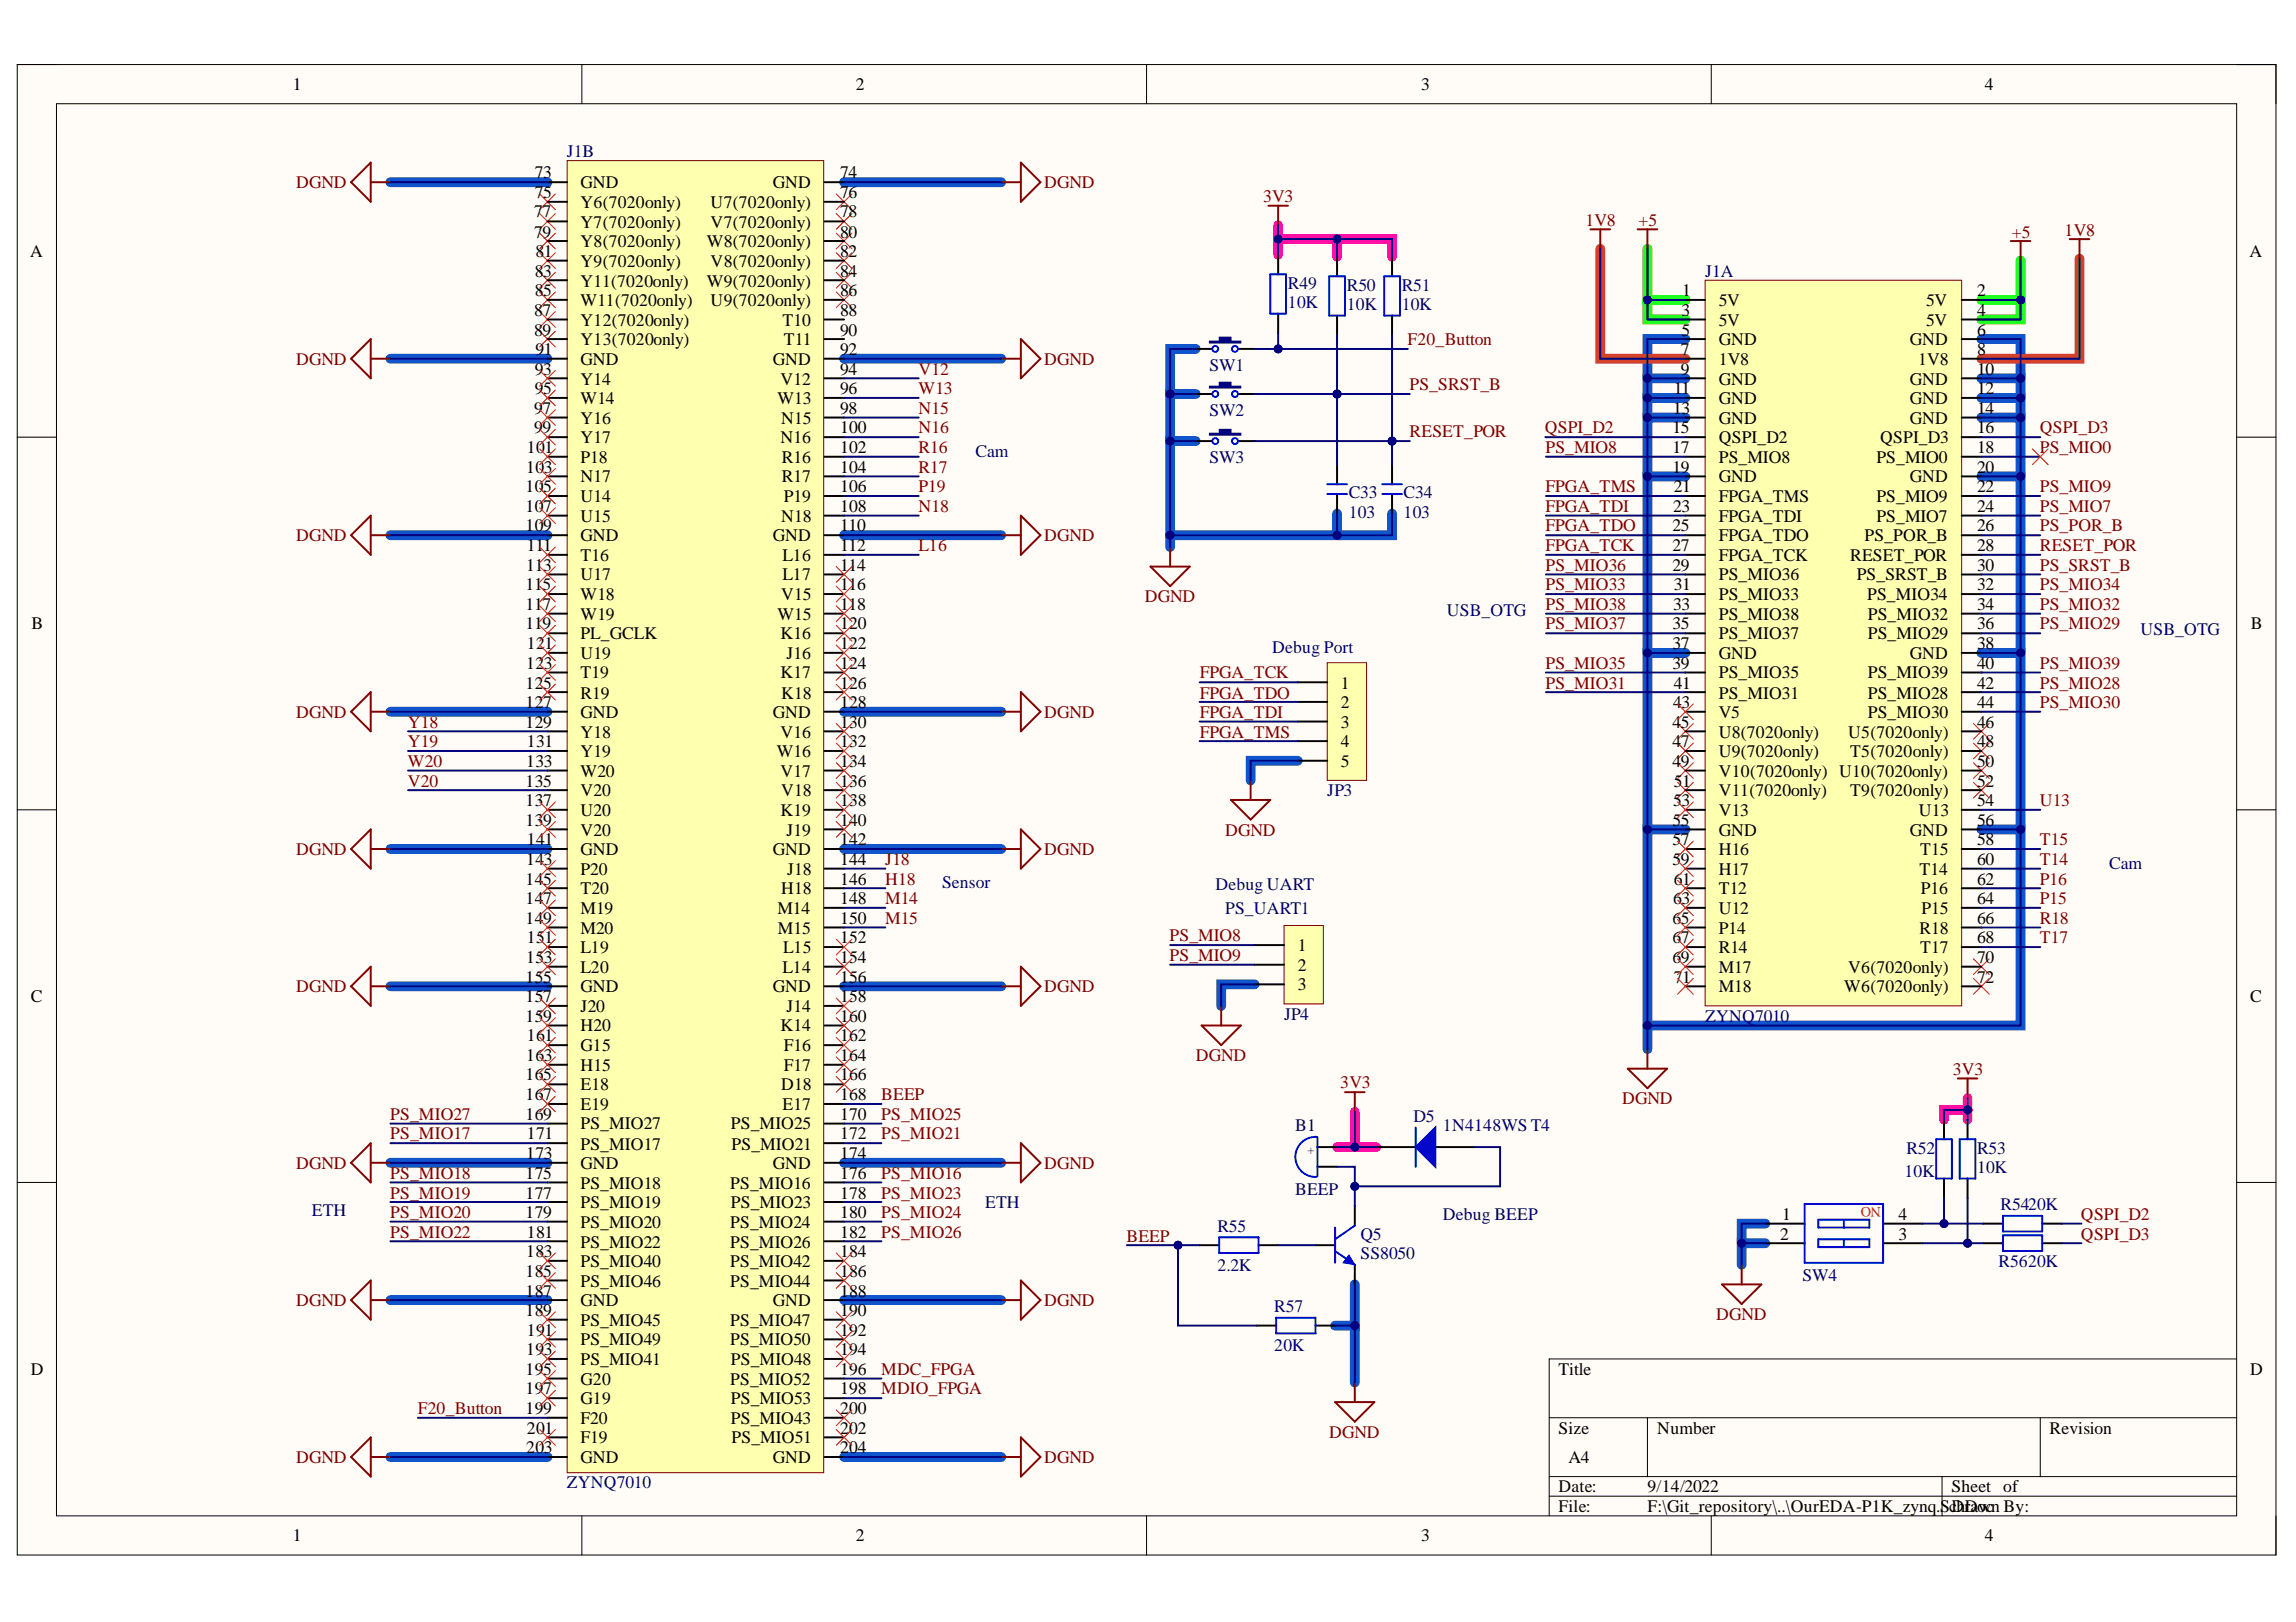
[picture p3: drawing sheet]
<svg xmlns="http://www.w3.org/2000/svg" width="297mm" height="210mm" viewBox="0 0 297 210" stroke-linecap="round" stroke-linejoin="round" font-family="sans-serif">
<defs><g id="words">
<g font-size="2.3">
<text x="37.9" y="11.7">1</text>
<text x="110.7" y="11.7">2</text>
<text x="183.9" y="11.7">3</text>
<text x="256.8" y="11.7">4</text>
<text x="69.2" y="23.1">73</text>
<text x="108.7" y="23.1">74</text>
<text x="69.1" y="28.1">77</text>
<text x="69.2" y="25.6">75</text>
<text x="75.1" y="24.3">GND</text>
<text x="75.1" y="26.9">Y6(7020only)</text>
<text x="75.1" y="29.5">Y7(7020only)</text>
<text x="91.9" y="26.9">U7(7020only)</text>
<text x="91.9" y="29.5">V7(7020only)</text>
<text x="100" y="24.3">GND</text>
<text x="108.7" y="25.6">76</text>
<text x="108.7" y="28.1">78</text>
<text x="3.9" y="33.3">A</text>
<text x="69.1" y="30.8">79</text>
<text x="69.2" y="35.8">83</text>
<text x="69.3" y="33.3">81</text>
<text x="75.1" y="32">Y8(7020only)</text>
<text x="75.1" y="34.6">Y9(7020only)</text>
<text x="91.4" y="32">W8(7020only)</text>
<text x="91.9" y="34.6">V8(7020only)</text>
<text x="108.7" y="30.8">80</text>
<text x="108.7" y="33.3">82</text>
<text x="108.7" y="35.8">84</text>
<text x="291" y="33.3">A</text>
<text x="69.1" y="40.9">87</text>
<text x="69.2" y="38.4">85</text>
<text x="75.1" y="37.1">Y11(7020only)</text>
<text x="75.1" y="39.6">W11(7020only)</text>
<text x="91.4" y="37.1">W9(7020only)</text>
<text x="91.9" y="39.6">U9(7020only)</text>
<text x="108.7" y="38.4">86</text>
<text x="108.7" y="40.9">88</text>
<text x="217.5" y="40.9">3</text>
<text x="217.6" y="38.4">1</text>
<text x="222.4" y="39.6">5V</text>
<text x="249.2" y="39.6">5V</text>
<text x="255.8" y="38.4">2</text>
<text x="255.8" y="40.9">4</text>
<text x="69.1" y="43.4">89</text>
<text x="69.3" y="46">91</text>
<text x="75.1" y="42.2">Y12(7020only)</text>
<text x="75.1" y="44.7">Y13(7020only)</text>
<text x="75.1" y="47.2">GND</text>
<text x="100" y="47.2">GND</text>
<text x="101.2" y="42.2">T10</text>
<text x="101.4" y="44.7">T11</text>
<text x="108.7" y="43.4">90</text>
<text x="108.7" y="46">92</text>
<text x="217.5" y="46">7</text>
<text x="217.5" y="43.4">5</text>
<text x="222.4" y="42.2">5V</text>
<text x="222.4" y="44.7">GND</text>
<text x="222.4" y="47.2">1V8</text>
<text x="247.1" y="44.7">GND</text>
<text x="248.2" y="47.2">1V8</text>
<text x="249.2" y="42.2">5V</text>
<text x="255.8" y="43.4">6</text>
<text x="255.8" y="46">8</text>
<text x="69.1" y="53.6">97</text>
<text x="69.2" y="48.5">93</text>
<text x="69.2" y="51">95</text>
<text x="75.1" y="49.8">Y14</text>
<text x="75.1" y="52.3">W14</text>
<text x="100.6" y="52.3">W13</text>
<text x="101" y="49.8">V12</text>
<text x="108.7" y="48.5">94</text>
<text x="108.7" y="51">96</text>
<text x="108.7" y="53.6">98</text>
<text x="216.4" y="53.6">13</text>
<text x="216.5" y="51">11</text>
<text x="217.5" y="48.5">9</text>
<text x="222.4" y="49.8">GND</text>
<text x="222.4" y="52.3">GND</text>
<text x="247.1" y="49.8">GND</text>
<text x="247.1" y="52.3">GND</text>
<text x="255.8" y="48.5">10</text>
<text x="255.8" y="51">12</text>
<text x="255.8" y="53.6">14</text>
<text x="68.2" y="58.6">101</text>
<text x="69.1" y="56.1">99</text>
<text x="75.1" y="54.8">Y16</text>
<text x="75.1" y="57.4">Y17</text>
<text x="75.1" y="59.9">P18</text>
<text x="101" y="57.4">N16</text>
<text x="101.1" y="54.8">N15</text>
<text x="101.2" y="59.9">R16</text>
<text x="108.7" y="56.1">100</text>
<text x="108.7" y="58.6">102</text>
<text x="216.4" y="56.1">15</text>
<text x="216.4" y="58.6">17</text>
<text x="222.4" y="54.8">GND</text>
<text x="222.4" y="57.4">QSPI_D2</text>
<text x="222.4" y="59.9">PS_MIO8</text>
<text x="242.7" y="59.9">PS_MIO0</text>
<text x="243.3" y="57.4">QSPI_D3</text>
<text x="247.1" y="54.8">GND</text>
<text x="255.8" y="56.1">16</text>
<text x="255.8" y="58.6">18</text>
<text x="68" y="63.7">105</text>
<text x="68.1" y="61.2">103</text>
<text x="75.1" y="62.4">N17</text>
<text x="75.1" y="65">U14</text>
<text x="101.2" y="62.4">R17</text>
<text x="101.4" y="65">P19</text>
<text x="108.7" y="61.2">104</text>
<text x="108.7" y="63.7">106</text>
<text x="216.4" y="61.2">19</text>
<text x="216.5" y="63.7">21</text>
<text x="222.4" y="62.4">GND</text>
<text x="222.4" y="65">FPGA_TMS</text>
<text x="242.7" y="65">PS_MIO9</text>
<text x="247.1" y="62.4">GND</text>
<text x="255.8" y="61.2">20</text>
<text x="255.8" y="63.7">22</text>
<text x="68" y="66.2">107</text>
<text x="68" y="68.8">109</text>
<text x="68.2" y="71.3">111</text>
<text x="75.1" y="67.5">U15</text>
<text x="75.1" y="70">GND</text>
<text x="100" y="70">GND</text>
<text x="101.1" y="67.5">N18</text>
<text x="108.7" y="66.2">108</text>
<text x="108.7" y="68.8">110</text>
<text x="108.7" y="71.3">112</text>
<text x="216.4" y="68.8">25</text>
<text x="216.4" y="71.3">27</text>
<text x="216.4" y="66.2">23</text>
<text x="222.4" y="67.5">FPGA_TDI</text>
<text x="222.4" y="70">FPGA_TDO</text>
<text x="241.2" y="70">PS_POR_B</text>
<text x="242.7" y="67.5">PS_MIO7</text>
<text x="255.8" y="66.2">24</text>
<text x="255.8" y="68.8">26</text>
<text x="255.8" y="71.3">28</text>
<text x="68" y="76.4">115</text>
<text x="68.1" y="73.8">113</text>
<text x="75.1" y="72.6">T16</text>
<text x="75.1" y="75.1">U17</text>
<text x="75.1" y="77.6">W18</text>
<text x="101.1" y="77.6">V15</text>
<text x="101.2" y="72.6">L16</text>
<text x="101.2" y="75.1">L17</text>
<text x="108.7" y="73.8">114</text>
<text x="108.7" y="76.4">116</text>
<text x="216.4" y="73.8">29</text>
<text x="216.5" y="76.4">31</text>
<text x="222.4" y="72.6">FPGA_TCK</text>
<text x="222.4" y="75.1">PS_MIO36</text>
<text x="222.4" y="77.6">PS_MIO33</text>
<text x="239.4" y="72.6">RESET_POR</text>
<text x="240.2" y="75.1">PS_SRST_B</text>
<text x="241.6" y="77.6">PS_MIO34</text>
<text x="255.8" y="73.8">30</text>
<text x="255.8" y="76.4">32</text>
<text x="4.1" y="81.4">B</text>
<text x="68" y="78.9">117</text>
<text x="68" y="81.4">119</text>
<text x="68.2" y="84">121</text>
<text x="75.1" y="80.2">W19</text>
<text x="75.1" y="82.7">PL_GCLK</text>
<text x="100.6" y="80.2">W15</text>
<text x="101" y="82.7">K16</text>
<text x="108.7" y="78.9">118</text>
<text x="108.7" y="81.4">120</text>
<text x="108.7" y="84">122</text>
<text x="216.4" y="81.4">35</text>
<text x="216.4" y="84">37</text>
<text x="216.4" y="78.9">33</text>
<text x="222.4" y="80.2">PS_MIO38</text>
<text x="222.4" y="82.7">PS_MIO37</text>
<text x="241.6" y="80.2">PS_MIO32</text>
<text x="241.6" y="82.7">PS_MIO29</text>
<text x="255.8" y="78.9">34</text>
<text x="255.8" y="81.4">36</text>
<text x="255.8" y="84">38</text>
<text x="291.2" y="81.4">B</text>
<text x="68" y="89.1">125</text>
<text x="68.1" y="86.5">123</text>
<text x="75.1" y="85.2">U19</text>
<text x="75.1" y="87.8">T19</text>
<text x="101" y="87.8">K17</text>
<text x="101.8" y="85.2">J16</text>
<text x="108.7" y="86.5">124</text>
<text x="108.7" y="89.1">126</text>
<text x="173.5" y="89.1">1</text>
<text x="216.4" y="86.5">39</text>
<text x="216.5" y="89.1">41</text>
<text x="222.4" y="85.2">GND</text>
<text x="222.4" y="87.8">PS_MIO35</text>
<text x="241.6" y="87.8">PS_MIO39</text>
<text x="247.1" y="85.2">GND</text>
<text x="255.8" y="86.5">40</text>
<text x="255.8" y="89.1">42</text>
<text x="68" y="91.7">127</text>
<text x="68" y="94.2">129</text>
<text x="75.1" y="90.4">R19</text>
<text x="75.1" y="92.9">GND</text>
<text x="75.1" y="95.5">Y18</text>
<text x="100" y="92.9">GND</text>
<text x="101" y="95.5">V16</text>
<text x="101.1" y="90.4">K18</text>
<text x="108.7" y="91.7">128</text>
<text x="108.7" y="94.2">130</text>
<text x="173.5" y="91.7">2</text>
<text x="173.5" y="94.2">3</text>
<text x="216.4" y="94.2">45</text>
<text x="216.4" y="91.7">43</text>
<text x="222.4" y="90.4">PS_MIO31</text>
<text x="222.4" y="92.9">V5</text>
<text x="222.4" y="95.5">U8(7020only)</text>
<text x="239.1" y="95.5">U5(7020only)</text>
<text x="241.6" y="90.4">PS_MIO28</text>
<text x="241.6" y="92.9">PS_MIO30</text>
<text x="255.8" y="91.7">44</text>
<text x="255.8" y="94.2">46</text>
<text x="68" y="101.8">135</text>
<text x="68.1" y="99.3">133</text>
<text x="68.2" y="96.7">131</text>
<text x="75.1" y="98">Y19</text>
<text x="75.1" y="100.5">W20</text>
<text x="100.5" y="98">W16</text>
<text x="101" y="100.5">V17</text>
<text x="108.7" y="96.7">132</text>
<text x="108.7" y="99.3">134</text>
<text x="108.7" y="101.8">136</text>
<text x="173.5" y="96.7">4</text>
<text x="173.5" y="99.3">5</text>
<text x="216.4" y="96.7">47</text>
<text x="216.4" y="99.3">49</text>
<text x="216.5" y="101.8">51</text>
<text x="222.4" y="98">U9(7020only)</text>
<text x="222.4" y="100.5">V10(7020only) U10(7020only)</text>
<text x="239.4" y="98">T5(7020only)</text>
<text x="255.8" y="96.7">48</text>
<text x="255.8" y="99.3">50</text>
<text x="255.8" y="101.8">52</text>
<text x="68" y="104.3">137</text>
<text x="68" y="106.9">139</text>
<text x="75.1" y="103.1">V20</text>
<text x="75.1" y="105.6">U20</text>
<text x="101" y="105.6">K19</text>
<text x="101.1" y="103.1">V18</text>
<text x="108.7" y="104.3">138</text>
<text x="108.7" y="106.9">140</text>
<text x="216.4" y="106.9">55</text>
<text x="216.4" y="104.3">53</text>
<text x="222.4" y="103.1">V11(7020only)</text>
<text x="222.4" y="105.6">V13</text>
<text x="239.4" y="103.1">T9(7020only)</text>
<text x="248.2" y="105.6">U13</text>
<text x="255.8" y="104.3">54</text>
<text x="255.8" y="106.9">56</text>
<text x="68.1" y="111.9">143</text>
<text x="68.2" y="109.4">141</text>
<text x="75.1" y="108.1">V20</text>
<text x="75.1" y="110.7">GND</text>
<text x="75.1" y="113.2">P20</text>
<text x="100" y="110.7">GND</text>
<text x="101.8" y="108.1">J19</text>
<text x="101.8" y="113.2">J18</text>
<text x="108.7" y="109.4">142</text>
<text x="108.7" y="111.9">144</text>
<text x="216.4" y="109.4">57</text>
<text x="216.4" y="111.9">59</text>
<text x="222.4" y="108.1">GND</text>
<text x="222.4" y="110.7">H16</text>
<text x="222.4" y="113.2">H17</text>
<text x="247.1" y="108.1">GND</text>
<text x="248.3" y="113.2">T14</text>
<text x="248.4" y="110.7">T15</text>
<text x="255.8" y="109.4">58</text>
<text x="255.8" y="111.9">60</text>
<text x="68" y="114.5">145</text>
<text x="68" y="117">147</text>
<text x="68" y="119.5">149</text>
<text x="75.1" y="115.7">T20</text>
<text x="75.1" y="118.3">M19</text>
<text x="100.6" y="118.3">M14</text>
<text x="101.1" y="115.7">H18</text>
<text x="108.7" y="114.5">146</text>
<text x="108.7" y="117">148</text>
<text x="108.7" y="119.5">150</text>
<text x="216.4" y="119.5">65</text>
<text x="216.4" y="117">63</text>
<text x="216.5" y="114.5">61</text>
<text x="222.4" y="115.7">T12</text>
<text x="222.4" y="118.3">U12</text>
<text x="248.5" y="115.7">P16</text>
<text x="248.6" y="118.3">P15</text>
<text x="255.8" y="114.5">62</text>
<text x="255.8" y="117">64</text>
<text x="255.8" y="119.5">66</text>
<text x="68.1" y="124.6">153</text>
<text x="68.2" y="122.1">151</text>
<text x="75.1" y="120.8">M20</text>
<text x="75.1" y="123.3">L19</text>
<text x="75.1" y="125.9">L20</text>
<text x="100.7" y="120.8">M15</text>
<text x="101.2" y="125.9">L14</text>
<text x="101.3" y="123.3">L15</text>
<text x="108.7" y="122.1">152</text>
<text x="108.7" y="124.6">154</text>
<text x="167.9" y="123.1">1</text>
<text x="167.9" y="125.6">2</text>
<text x="216.4" y="122.1">67</text>
<text x="216.4" y="124.6">69</text>
<text x="222.4" y="120.8">P14</text>
<text x="222.4" y="123.3">R14</text>
<text x="222.4" y="125.9">M17</text>
<text x="239.1" y="125.9">V6(7020only)</text>
<text x="248.3" y="120.8">R18</text>
<text x="248.4" y="123.3">T17</text>
<text x="255.8" y="122.1">68</text>
<text x="255.8" y="124.6">70</text>
<text x="4" y="129.7">C</text>
<text x="68" y="127.1">155</text>
<text x="68" y="129.7">157</text>
<text x="75.1" y="128.4">GND</text>
<text x="75.1" y="130.9">J20</text>
<text x="100" y="128.4">GND</text>
<text x="101.8" y="130.9">J14</text>
<text x="108.7" y="127.1">156</text>
<text x="108.7" y="129.7">158</text>
<text x="167.9" y="128.2">3</text>
<text x="216.5" y="127.1">71</text>
<text x="222.4" y="128.4">M18</text>
<text x="238.6" y="128.4">W6(7020only)</text>
<text x="255.8" y="127.1">72</text>
<text x="291.1" y="129.7">C</text>
<text x="68" y="132.2">159</text>
<text x="68.1" y="137.3">163</text>
<text x="68.2" y="134.7">161</text>
<text x="75.1" y="133.5">H20</text>
<text x="75.1" y="136">G15</text>
<text x="101" y="133.5">K14</text>
<text x="101.4" y="136">F16</text>
<text x="108.7" y="132.2">160</text>
<text x="108.7" y="134.7">162</text>
<text x="108.7" y="137.3">164</text>
<text x="68" y="139.8">165</text>
<text x="68" y="142.4">167</text>
<text x="75.1" y="138.6">H15</text>
<text x="75.1" y="141.1">E18</text>
<text x="75.1" y="143.6">E19</text>
<text x="101.1" y="141.1">D18</text>
<text x="101.2" y="143.6">E17</text>
<text x="101.4" y="138.6">F17</text>
<text x="108.7" y="139.8">166</text>
<text x="108.7" y="142.4">168</text>
<text x="68" y="144.9">169</text>
<text x="68.2" y="147.4">171</text>
<text x="75.1" y="146.2">PS_MIO27</text>
<text x="75.1" y="148.8">PS_MIO17</text>
<text x="94.6" y="146.2">PS_MIO25</text>
<text x="94.6" y="148.8">PS_MIO21</text>
<text x="108.7" y="144.9">170</text>
<text x="108.7" y="147.4">172</text>
<text x="68" y="152.6">175</text>
<text x="68" y="155.1">177</text>
<text x="68.1" y="150">173</text>
<text x="75.1" y="151.3">GND</text>
<text x="75.1" y="153.8">PS_MIO18</text>
<text x="94.5" y="153.8">PS_MIO16</text>
<text x="100" y="151.3">GND</text>
<text x="108.7" y="150">174</text>
<text x="108.7" y="152.6">176</text>
<text x="108.7" y="155.1">178</text>
<text x="68" y="157.6">179</text>
<text x="68.2" y="160.2">181</text>
<text x="75.1" y="156.4">PS_MIO19</text>
<text x="75.1" y="158.9">PS_MIO20</text>
<text x="75.1" y="161.4">PS_MIO22</text>
<text x="94.5" y="158.9">PS_MIO24</text>
<text x="94.5" y="161.4">PS_MIO26</text>
<text x="94.6" y="156.4">PS_MIO23</text>
<text x="108.7" y="157.6">180</text>
<text x="108.7" y="160.2">182</text>
<text x="230.3" y="160.4">2</text>
<text x="230.6" y="157.9">1</text>
<text x="245.6" y="160.4">3</text>
<text x="245.6" y="157.9">4</text>
<text x="68" y="165.2">185</text>
<text x="68" y="167.8">187</text>
<text x="68.1" y="162.7">183</text>
<text x="75.1" y="164">PS_MIO40</text>
<text x="75.1" y="166.5">PS_MIO46</text>
<text x="94.5" y="164">PS_MIO42</text>
<text x="94.5" y="166.5">PS_MIO44</text>
<text x="108.7" y="162.7">184</text>
<text x="108.7" y="165.2">186</text>
<text x="108.7" y="167.8">188</text>
<text x="68" y="170.3">189</text>
<text x="68.2" y="172.9">191</text>
<text x="75.1" y="169">GND</text>
<text x="75.1" y="171.6">PS_MIO45</text>
<text x="94.5" y="171.6">PS_MIO47</text>
<text x="100" y="169">GND</text>
<text x="108.7" y="170.3">190</text>
<text x="108.7" y="172.9">192</text>
<text x="4" y="177.9">D</text>
<text x="68" y="177.9">195</text>
<text x="68.1" y="175.4">193</text>
<text x="75.1" y="174.1">PS_MIO49</text>
<text x="75.1" y="176.7">PS_MIO41</text>
<text x="75.1" y="179.2">G20</text>
<text x="94.5" y="174.1">PS_MIO50</text>
<text x="94.5" y="179.2">PS_MIO52</text>
<text x="94.6" y="176.7">PS_MIO48</text>
<text x="108.7" y="175.4">194</text>
<text x="108.7" y="177.9">196</text>
<text x="201.6" y="177.9">Title</text>
<text x="291.1" y="177.9">D</text>
<text x="68" y="180.5">197</text>
<text x="68" y="183">199</text>
<text x="68.2" y="185.5">201</text>
<text x="75.1" y="181.7">G19</text>
<text x="75.1" y="184.3">F20</text>
<text x="94.6" y="181.7">PS_MIO53</text>
<text x="94.6" y="184.3">PS_MIO43</text>
<text x="108.7" y="180.5">198</text>
<text x="108.7" y="183">200</text>
<text x="108.7" y="185.5">202</text>
<text x="201.6" y="185.5">Size</text>
<text x="214.4" y="185.5">Number</text>
<text x="265.2" y="185.5">Revision</text>
<text x="68.1" y="188.1">203</text>
<text x="75.1" y="186.8">F19</text>
<text x="75.1" y="189.3">GND</text>
<text x="94.6" y="186.8">PS_MIO51</text>
<text x="100" y="189.3">GND</text>
<text x="108.7" y="188.1">204</text>
<text x="202.9" y="189.3">A4</text>
<text x="201.6" y="193.1">Date:</text>
<text x="201.6" y="195.7">File:</text>
<text x="213.1" y="193.1">9/14/2022</text>
<text x="213.1" y="195.7">F:\Git_repository\..\OurEDA-P1K_zynq.ScDhrawn By:</text>
<text x="252.5" y="193.1">Sheet of</text>
<text x="254.2" y="195.7">Doc</text>
<text x="37.9" y="199.5">1</text>
<text x="110.7" y="199.5">2</text>
<text x="183.9" y="199.5">3</text>
<text x="256.8" y="199.5">4</text>
</g>
<g font-size="2.3" fill="#000080">
<text x="73.3" y="20.3">J1B</text>
<text x="220.6" y="35.8">J1A</text>
<text x="166.6" y="37.3">R49</text>
<text x="166.6" y="39.9">10K</text>
<text x="174.2" y="37.6">R50</text>
<text x="174.2" y="40.1">10K</text>
<text x="181.3" y="37.6">R51</text>
<text x="181.3" y="40.1">10K</text>
<text x="156.5" y="48">SW1</text>
<text x="156.5" y="53.8">SW2</text>
<text x="126.2" y="59.1">Cam</text>
<text x="156.5" y="59.9">SW3</text>
<text x="174.5" y="64.5">C33</text>
<text x="181.6" y="64.5">C34</text>
<text x="174.5" y="67">103</text>
<text x="181.6" y="67">103</text>
<text x="187.2" y="79.7">USB_OTG</text>
<text x="276.9" y="82.2">USB_OTG</text>
<text x="164.6" y="84.5">Debug Port</text>
<text x="171.7" y="103.1">JP3</text>
<text x="272.9" y="112.4">Cam</text>
<text x="121.9" y="115">Sensor</text>
<text x="157.2" y="115.2">Debug UART</text>
<text x="158.5" y="118.3">PS_UART1</text>
<text x="166.1" y="132">JP4</text>
<text x="220.6" y="132.2">ZYNQ7010</text>
<text x="167.6" y="146.4">B1</text>
<text x="182.9" y="145.1">D5</text>
<text x="186.7" y="146.4">1N4148WS T4</text>
<text x="246.6" y="149.3">R52</text>
<text x="255.8" y="149.3">R53</text>
<text x="167.6" y="154.6">BEEP</text>
<text x="246.4" y="152.3">10K</text>
<text x="255.8" y="151.8">10K</text>
<text x="40.3" y="157.4">ETH</text>
<text x="127.5" y="156.4">ETH</text>
<text x="157.5" y="159.4">R55</text>
<text x="176" y="160.4">Q5</text>
<text x="186.7" y="157.9">Debug BEEP</text>
<text x="258.8" y="156.6">R5420K</text>
<text x="157.5" y="164.5">2.2K</text>
<text x="176" y="163">SS8050</text>
<text x="233.2" y="165.8">SW4</text>
<text x="258.6" y="164">R5620K</text>
<text x="164.8" y="169.8">R57</text>
<text x="164.8" y="174.9">20K</text>
<text x="73.3" y="192.6">ZYNQ7010</text>
</g>
<g font-size="2.3" fill="#800000">
<text x="38.3" y="24.3">DGND</text>
<text x="135.1" y="24.3">DGND</text>
<text x="163.4" y="26.1">3V3</text>
<text x="205.1" y="29.2">1V8</text>
<text x="212" y="29.2">+5</text>
<text x="260.3" y="30.8">+5</text>
<text x="267.1" y="30.5">1V8</text>
<text x="38.3" y="47.2">DGND</text>
<text x="135.1" y="47.2">DGND</text>
<text x="182.1" y="44.7">F20_Button</text>
<text x="118.8" y="48.5">V12</text>
<text x="118.8" y="51">W13</text>
<text x="118.8" y="53.6">N15</text>
<text x="182.4" y="50.5">PS_SRST_B</text>
<text x="118.8" y="56.1">N16</text>
<text x="118.8" y="58.6">R16</text>
<text x="182.4" y="56.6">RESET_POR</text>
<text x="199.9" y="56.1">QSPI_D2</text>
<text x="199.9" y="58.6">PS_MIO8</text>
<text x="263.9" y="56.1">QSPI_D3</text>
<text x="263.9" y="58.6">PS_MIO0</text>
<text x="118.8" y="61.2">R17</text>
<text x="118.8" y="63.7">P19</text>
<text x="199.9" y="63.7">FPGA_TMS</text>
<text x="263.9" y="63.7">PS_MIO9</text>
<text x="38.3" y="70">DGND</text>
<text x="118.8" y="66.2">N18</text>
<text x="118.8" y="71.3">L16</text>
<text x="135.1" y="70">DGND</text>
<text x="199.9" y="66.2">FPGA_TDI</text>
<text x="199.9" y="68.8">FPGA_TDO</text>
<text x="199.9" y="71.3">FPGA_TCK</text>
<text x="263.9" y="66.2">PS_MIO7</text>
<text x="263.9" y="68.8">PS_POR_B</text>
<text x="263.9" y="71.3">RESET_POR</text>
<text x="148.1" y="77.9">DGND</text>
<text x="199.9" y="73.8">PS_MIO36</text>
<text x="199.9" y="76.4">PS_MIO33</text>
<text x="263.9" y="73.8">PS_SRST_B</text>
<text x="263.9" y="76.4">PS_MIO34</text>
<text x="199.9" y="78.9">PS_MIO38</text>
<text x="199.9" y="81.4">PS_MIO37</text>
<text x="263.9" y="81.4">PS_MIO29</text>
<text x="263.9" y="78.9">PS_MIO32</text>
<text x="155.2" y="87.8">FPGA_TCK</text>
<text x="199.9" y="86.5">PS_MIO35</text>
<text x="199.9" y="89.1">PS_MIO31</text>
<text x="263.9" y="86.5">PS_MIO39</text>
<text x="263.9" y="89.1">PS_MIO28</text>
<text x="38.3" y="92.9">DGND</text>
<text x="52.8" y="94.2">Y18</text>
<text x="135.1" y="92.9">DGND</text>
<text x="155.2" y="95.5">FPGA_TMS</text>
<text x="155.2" y="92.9">FPGA_TDI</text>
<text x="155.2" y="90.4">FPGA_TDO</text>
<text x="263.9" y="91.7">PS_MIO30</text>
<text x="52.8" y="96.7">Y19</text>
<text x="52.8" y="99.3">W20</text>
<text x="52.8" y="101.8">V20</text>
<text x="263.9" y="104.3">U13</text>
<text x="38.3" y="110.7">DGND</text>
<text x="114.5" y="111.9">J18</text>
<text x="135.1" y="110.7">DGND</text>
<text x="158.5" y="108.1">DGND</text>
<text x="263.9" y="109.4">T15</text>
<text x="263.9" y="111.9">T14</text>
<text x="114.5" y="114.5">H18</text>
<text x="114.5" y="117">M14</text>
<text x="114.5" y="119.5">M15</text>
<text x="263.9" y="114.5">P16</text>
<text x="263.9" y="117">P15</text>
<text x="263.9" y="119.5">R18</text>
<text x="151.3" y="121.8">PS_MIO8</text>
<text x="151.3" y="124.4">PS_MIO9</text>
<text x="263.9" y="122.1">T17</text>
<text x="38.3" y="128.4">DGND</text>
<text x="135.1" y="128.4">DGND</text>
<text x="154.7" y="137.3">DGND</text>
<text x="114" y="142.4">BEEP</text>
<text x="173.4" y="140.8">3V3</text>
<text x="209.8" y="142.9">DGND</text>
<text x="252.6" y="139.1">3V3</text>
<text x="50.5" y="147.4">PS_MIO17</text>
<text x="50.5" y="144.9">PS_MIO27</text>
<text x="114" y="147.4">PS_MIO21</text>
<text x="114" y="144.9">PS_MIO25</text>
<text x="38.3" y="151.3">DGND</text>
<text x="50.5" y="152.6">PS_MIO18</text>
<text x="50.5" y="155.1">PS_MIO19</text>
<text x="114" y="152.6">PS_MIO16</text>
<text x="114" y="155.1">PS_MIO23</text>
<text x="135.1" y="151.3">DGND</text>
<text x="50.5" y="157.6">PS_MIO20</text>
<text x="50.5" y="160.2">PS_MIO22</text>
<text x="114" y="157.6">PS_MIO24</text>
<text x="114" y="160.2">PS_MIO26</text>
<text x="145.7" y="160.7">BEEP</text>
<text x="269.2" y="157.9">QSPI_D2</text>
<text x="269.2" y="160.4">QSPI_D3</text>
<text x="38.3" y="169">DGND</text>
<text x="135.1" y="169">DGND</text>
<text x="222" y="170.8">DGND</text>
<text x="114" y="177.9">MDC_FPGA</text>
<text x="54" y="183">F20_Button</text>
<text x="114" y="180.5">MDIO_FPGA</text>
<text x="38.3" y="189.3">DGND</text>
<text x="135.1" y="189.3">DGND</text>
<text x="172" y="186">DGND</text>
</g>
<text font-size="1.9" fill="#ee0e22" x="243.3" y="156.2" transform="rotate(-180 243.3 156.2)">NO</text>
<text font-size="1.6" fill="#000080" x="169.2" y="149.4">+</text>
</g></defs>
<path d="M2.2 8.4h292.2v192.8h-292.2z" fill-rule="evenodd" fill="#fffcf8"/>
<path d="M2.2 8.4h292.2v192.8h-292.2z" fill="none" stroke="#000" stroke-width=".13"/>
<path d="M7.3 13.4h282.1v182.8h-282.1z" fill-rule="evenodd" fill="#fffcf8"/>
<g fill="none" stroke="#000" stroke-width=".13">
<path d="M2.2 8.3h5.1M7.3 13.4h282.1v182.8h-282.1zM75.3 8.3v5.1M148.3 8.3v5.1M221.4 8.4v5M289.4 8.4h5v5M2.2 56.6h5.1M289.4 56.6h5M2.2 104.8h5.1M289.4 104.8h5M2.2 153h5.1M289.4 153h5"/>
<path d="M289.4 175.9h-89v20.3M75.3 196.2v5M148.3 196.2v5M200.4 183.5h89M200.4 191.1h89M200.4 193.6h89M213.1 183.5v7.6M221.4 196.2v5M251.2 191.1v5.1M264 183.5v7.6M294.4 196.2v5"/>
</g>
<g fill="none" stroke="#15c" stroke-width="1.3">
<path d="M50.5 23.6h20.3M109.2 23.6h20.3M50.5 46.4h20.3M109.2 46.4h20.3M154.7 45.2h-3.3v5.8M154.7 51h-3.3v6.1M154.7 57.1h-3.3v13.7M218 54h-4.9v7.7M218 51.5h-4.9v2.5M218 49h-4.9v2.5M218 43.9h-4.9v5.1M256.3 54h5.1v7.7"/>
<path d="M256.3 51.5h5.1v2.5M256.3 49h5.1v2.5M256.3 43.9h5.1v5.1M50.5 69.3h20.3M109.2 69.3h20.3M173 66.5v2.8h-21.6M180.1 66.5v2.8h-7.1M218 61.7h-4.9v22.8M256.3 61.7h5.1v22.8M50.5 92.1h20.3M109.2 92.1h20.3M167.9 98.4h-6.1v2.6"/>
<path d="M218 84.5h-4.9v22.8M256.3 84.5h5.1v22.8M50.5 109.9h20.3M109.2 109.9h20.3M218 107.3h-4.9v28.5M256.3 107.3h5.1v25.4h-48.3M50.5 127.6h20.3M109.2 127.6h20.3M162.3 127.4h-4.3v2.8M50.5 150.5h20.3M109.2 150.5h20.3M228.4 158.4h-3.1v2.5"/>
<path d="M50.5 168.2h20.3M109.2 168.2h20.3M175.3 166.2v5.4h-2.6M175.3 171.6v7.3M228.4 160.9h-3.1v2.8M50.5 188.6h20.3M109.2 188.6h20.3"/>
</g>
<path d="M213.1 32.2v6.6h4.9M213.1 38.8v2.5h4.9M261.4 33.7v5.1h-5.1M261.4 38.8v2.5h-5.1" fill="none" stroke="#0f0" stroke-width="1.3"/>
<path d="M165.4 29.2v3.8M165.4 30.9h7.6v2.3M173 30.9h7.1v2.3M175.3 143.9v4.5h-2.3M175.3 148.4h2.8M254.5 142.1v2.8M254.5 143.6h-3v1.3" fill="none" stroke="#f0f" stroke-width="1.3"/>
<path d="M207 32.2v14.2h11M269 33.5v12.9h-12.7" fill="none" stroke="#cc4125" stroke-width="1.3"/>
<g fill="none" stroke="#f00" stroke-width=".13">
<path d="M69.8 25.1l2 2M69.8 27.6l2 2.1M69.8 30.2l2 2M69.8 32.7l2 2M69.8 35.3l2 2M69.8 37.8l2 2M71.8 25.1l-2 2M71.8 27.6l-2 2.1M71.8 30.2l-2 2M71.8 32.7l-2 2M71.8 35.3l-2 2M71.8 37.8l-2 2"/>
<path d="M108.2 25.1l2 2M108.2 27.6l2 2.1M108.2 30.2l2 2M108.2 32.7l2 2M108.2 35.3l2 2M108.2 37.8l2 2M110.2 25.1l-2 2M110.2 27.6l-2 2.1M110.2 30.2l-2 2M110.2 32.7l-2 2M110.2 35.3l-2 2M110.2 37.8l-2 2"/>
<path d="M69.8 40.3l2 2.1M69.8 42.9l2 2M71.8 40.3l-2 2.1M71.8 42.9l-2 2M217 93.6l2.1 2.1M217 96.2l2.1 2M217 98.7l2.1 2M219.1 93.6l-2.1 2.1M219.1 96.2l-2.1 2M219.1 98.7l-2.1 2M255.3 93.6l2 2.1M255.3 96.2l2 2"/>
<path d="M255.3 98.7l2 2M257.3 93.6l-2 2.1M257.3 96.2l-2 2M257.3 98.7l-2 2M217 101.2l2.1 2.1M219.1 101.2l-2.1 2.1M255.3 101.2l2 2.1M257.3 101.2l-2 2.1M255.3 124.1l2 2M255.3 126.6l2 2.1M257.3 124.1l-2 2M257.3 126.6l-2 2.1"/>
</g>
<g fill="none" stroke="#800000" stroke-width=".25">
<path d="M45.4 23.6l2.6-2.6v5.1zM48 23.6h2.5M129.5 23.6h2.6M132.1 21l2.5 2.6-2.5 2.5zM211.9 29.7h2.5M213.1 29.7v2.5M260.1 31.2h2.6M261.4 31.2v2.5M45.4 46.4l2.6-2.5v5.1zM48 46.4h2.5M129.5 46.4h2.6M132.1 43.9l2.5 2.5-2.5 2.6z"/>
<path d="M45.4 69.3l2.6-2.6v5.1zM48 69.3h2.5M129.5 69.3h2.6M132.1 66.7l2.5 2.6-2.5 2.5zM45.4 92.1l2.6-2.5v5zM48 92.1h2.5M129.5 92.1h2.6M132.1 89.6l2.5 2.5-2.5 2.5zM45.4 109.9l2.6-2.6v5.1zM48 109.9h2.5M129.5 109.9h2.6M132.1 107.3l2.5 2.6-2.5 2.5z"/>
<path d="M45.4 127.6l2.6-2.5v5.1zM48 127.6h2.5M129.5 127.6h2.6M132.1 125.1l2.5 2.5-2.5 2.6zM210.6 138.3h5.1l-2.6 2.5zM213.1 135.8v2.5M253.3 139.6h2.5M254.5 139.6v2.5M45.4 150.5l2.6-2.6v5.1zM48 150.5h2.5M129.5 150.5h2.6M132.1 147.9l2.5 2.6-2.5 2.5z"/>
<path d="M45.4 168.2l2.6-2.5v5.1zM48 168.2h2.5M129.5 168.2h2.6M132.1 165.7l2.5 2.5-2.5 2.6zM222.8 166.2h5.1l-2.6 2.6zM225.3 163.7v2.5M45.4 188.6l2.6-2.6v5.1zM48 188.6h2.5M129.5 188.6h2.6M132.1 186l2.5 2.6-2.5 2.5z"/>
</g>
<path d="M228.4 158.4h5.1M243.6 158.4h5.1M251.5 144.9v2.5M251.5 152.5v2.5M254.5 144.9v2.5M254.5 152.5v2.5M256.6 158.4h2.5M264.2 158.4h2.5M228.4 160.9h5.1M243.6 160.9h5.1M256.6 160.9h2.5M264.2 160.9h2.5" fill="none" stroke="#000" stroke-width=".25"/>
<path d="M233.5 155.8h10.1v7.6h-10.1zM235.2 157.8h6.6v1.1h-6.6zM238.5 157.8v1.1M250.5 147.4h2v5.1h-2zM253.5 147.4h2.1v5.1h-2.1zM259.1 157.3h5.1v2.1h-5.1zM259.1 159.9h5.1v2h-5.1zM235.2 160.4h6.6v1h-6.6zM238.5 160.4v1" fill="none" stroke="#00f" stroke-width=".25"/>
<path d="M220.6 36.3h33.2v93.9h-33.2z" fill-rule="evenodd" fill="#ffffb0"/>
<path d="M220.6 36.3h33.2v93.9h-33.2z" fill="none" stroke="#800000" stroke-width=".13"/>
<g fill="none" stroke="#000" stroke-width=".25">
<path d="M218 38.8h2.6M253.8 38.8h2.5M218 41.3h2.6M218 43.9h2.6M218 46.4h2.6M218 49h2.6M218 51.5h2.6M218 54h2.6M218 56.6h2.6M218 59.1h2.6M253.8 41.3h2.5M253.8 43.9h2.5"/>
<path d="M253.8 46.4h2.5M253.8 49h2.5M253.8 51.5h2.5M253.8 54h2.5M253.8 56.6h2.5M253.8 59.1h2.5M218 61.7h2.6M218 64.2h2.6M218 66.7h2.6M218 69.3h2.6M218 71.8h2.6M218 74.3h2.6"/>
<path d="M218 76.9h2.6M218 79.4h2.6M253.8 61.7h2.5M253.8 64.2h2.5M253.8 66.7h2.5M253.8 69.3h2.5M253.8 71.8h2.5M253.8 74.3h2.5M253.8 76.9h2.5M253.8 79.4h2.5M218 82h2.6M218 84.5h2.6"/>
<path d="M218 87h2.6M218 89.6h2.6M218 92.1h2.6M218 94.6h2.6M218 97.2h2.6M218 99.7h2.6M253.8 82h2.5M253.8 84.5h2.5M253.8 87h2.5M253.8 89.6h2.5M253.8 92.1h2.5M253.8 94.6h2.5"/>
<path d="M253.8 97.2h2.5M253.8 99.7h2.5M218 102.3h2.6M218 104.8h2.6M218 107.3h2.6M218 109.9h2.6M218 112.4h2.6M218 114.9h2.6M218 117.5h2.6M253.8 102.3h2.5M253.8 104.8h2.5M253.8 107.3h2.5"/>
<path d="M253.8 109.9h2.5M253.8 112.4h2.5M253.8 114.9h2.5M253.8 117.5h2.5M218 120h2.6M218 122.6h2.6M218 125.1h2.6M218 127.6h2.6M253.8 120h2.5M253.8 122.6h2.5M253.8 125.1h2.5M253.8 127.6h2.5"/>
</g>
<path d="M73.4 20.8h33.2v169.8h-33.2z" fill-rule="evenodd" fill="#ffffb0"/>
<path d="M73.4 20.8h33.2v169.8h-33.2z" fill="none" stroke="#800000" stroke-width=".13"/>
<g fill="none" stroke="#000" stroke-width=".25">
<path d="M70.8 23.6h2.6M70.8 26.1h2.6M70.8 28.7h2.6M70.8 31.2h2.6M70.8 33.7h2.6M70.8 36.3h2.6M70.8 38.8h2.6M106.7 23.6h2.5M106.7 26.1h2.5M106.7 28.7h2.5M106.7 31.2h2.5M106.7 33.7h2.5"/>
<path d="M106.7 36.3h2.5M106.7 38.8h2.5M70.8 41.3h2.6M70.8 43.9h2.6M70.8 46.4h2.6M70.8 49h2.6M70.8 51.5h2.6M70.8 54h2.6M70.8 56.6h2.6M70.8 59.1h2.6M106.7 41.3h2.5M106.7 43.9h2.5"/>
<path d="M106.7 46.4h2.5M106.7 49h2.5M106.7 51.5h2.5M106.7 54h2.5M106.7 56.6h2.5M106.7 59.1h2.5M154.7 45.2h2.5M159.8 45.2h2.5M70.8 61.6h2.6M70.8 64.2h2.6M70.8 66.7h2.6M70.8 69.3h2.6"/>
<path d="M70.8 71.8h2.6M70.8 74.3h2.6M70.8 76.9h2.6M70.8 79.4h2.6M106.7 61.6h2.5M106.7 64.2h2.5M106.7 66.7h2.5M106.7 69.3h2.5M106.7 71.8h2.5M106.7 74.3h2.5M106.7 76.9h2.5M106.7 79.4h2.5"/>
<path d="M70.8 82h2.6M70.8 84.5h2.6M70.8 87h2.6M70.8 89.6h2.6M70.8 92.1h2.6M70.8 94.6h2.6M70.8 97.2h2.6M70.8 99.7h2.6M106.7 82h2.5M106.7 84.5h2.5M106.7 87h2.5M106.7 89.6h2.5"/>
<path d="M106.7 92.1h2.5M106.7 94.6h2.5M106.7 97.2h2.5M106.7 99.7h2.5M70.8 102.3h2.6M70.8 104.8h2.6M70.8 107.3h2.6M70.8 109.9h2.6M70.8 112.4h2.6M70.8 114.9h2.6M70.8 117.5h2.6M106.7 102.3h2.5"/>
<path d="M106.7 104.8h2.5M106.7 107.3h2.5M106.7 109.9h2.5M106.7 112.4h2.5M106.7 114.9h2.5M106.7 117.5h2.5M70.8 120h2.6M70.8 122.6h2.6M70.8 125.1h2.6M70.8 127.6h2.6M70.8 130.2h2.6M70.8 132.7h2.6"/>
<path d="M70.8 135.3h2.6M70.8 137.8h2.6M106.7 120h2.5M106.7 122.6h2.5M106.7 125.1h2.5M106.7 127.6h2.5M106.7 130.2h2.5M106.7 132.7h2.5M106.7 135.3h2.5M106.7 137.8h2.5M70.8 140.3h2.6M70.8 142.9h2.6"/>
<path d="M70.8 145.4h2.6M70.8 147.9h2.6M70.8 150.5h2.6M70.8 153h2.6M70.8 155.6h2.6M70.8 158.1h2.6M106.7 140.3h2.5M106.7 142.9h2.5M106.7 145.4h2.5M106.7 147.9h2.5M106.7 150.5h2.5M106.7 153h2.5"/>
<path d="M106.7 155.6h2.5M106.7 158.1h2.5M70.8 160.6h2.6M70.8 163.2h2.6M70.8 165.7h2.6M70.8 168.2h2.6M70.8 170.8h2.6M70.8 173.3h2.6M70.8 175.9h2.6M70.8 178.4h2.6M106.7 160.6h2.5M106.7 163.2h2.5"/>
<path d="M106.7 165.7h2.5M106.7 168.2h2.5M106.7 170.8h2.5M106.7 173.3h2.5M106.7 175.9h2.5M106.7 178.4h2.5M70.8 180.9h2.6M70.8 183.5h2.6M70.8 186h2.6M70.8 188.6h2.6M106.7 180.9h2.5M106.7 183.5h2.5"/>
<path d="M106.7 186h2.5M106.7 188.6h2.5"/>
</g>
<path d="M205.8 29.7h2.5M207 29.7v2.5M267.8 30.9h2.5M269 30.9v2.6" fill="none" stroke="#800000" stroke-width=".25"/>
<circle cx="157.2" cy="45.2" r=".38" fill="#fff"/>
<circle cx="157.2" cy="45.2" r=".38" fill="none" stroke="#00f" stroke-width=".25"/>
<circle cx="159.8" cy="45.2" r=".38" fill="#fff"/>
<circle cx="159.8" cy="45.2" r=".38" fill="none" stroke="#00f" stroke-width=".25"/>
<path d="M156.5 44.3h4" fill="none" stroke="#000080" stroke-width=".26"/>
<path d="M156.5 44.1h4v.3h-4z" fill="none" stroke="#000080" stroke-width=".13"/>
<path d="M157.7 43.6h1.6v.5h-1.6z" fill-rule="evenodd" fill="#000080"/>
<path d="M157.7 43.6h1.6v.5h-1.6z" fill="none" stroke="#000080" stroke-width=".13"/>
<path d="M154.7 51h2.5M159.8 51h2.5" fill="none" stroke="#000" stroke-width=".25"/>
<circle cx="157.2" cy="51" r=".38" fill="#fff"/>
<circle cx="157.2" cy="51" r=".38" fill="none" stroke="#00f" stroke-width=".25"/>
<circle cx="159.8" cy="51" r=".38" fill="#fff"/>
<circle cx="159.8" cy="51" r=".38" fill="none" stroke="#00f" stroke-width=".25"/>
<path d="M156.5 50.1h4" fill="none" stroke="#000080" stroke-width=".25"/>
<path d="M156.5 50h4v.2h-4z" fill="none" stroke="#000080" stroke-width=".13"/>
<path d="M157.7 49.5h1.6v.5h-1.6z" fill-rule="evenodd" fill="#000080"/>
<path d="M157.7 49.5h1.6v.5h-1.6z" fill="none" stroke="#000080" stroke-width=".13"/>
<path d="M154.7 57.1h2.5M159.8 57.1h2.5" fill="none" stroke="#000" stroke-width=".25"/>
<circle cx="157.2" cy="57.1" r=".38" fill="#fff"/>
<circle cx="157.2" cy="57.1" r=".38" fill="none" stroke="#00f" stroke-width=".25"/>
<circle cx="159.8" cy="57.1" r=".38" fill="#fff"/>
<circle cx="159.8" cy="57.1" r=".38" fill="none" stroke="#00f" stroke-width=".25"/>
<path d="M156.5 56.2h4" fill="none" stroke="#000080" stroke-width=".25"/>
<path d="M156.5 56.1h4v.2h-4z" fill="none" stroke="#000080" stroke-width=".13"/>
<path d="M157.7 55.6h1.6v.5h-1.6z" fill-rule="evenodd" fill="#000080"/>
<path d="M157.7 55.6h1.6v.5h-1.6z" fill="none" stroke="#000080" stroke-width=".13"/>
<path d="M164.1 26.6h2.5M165.4 26.6v2.6M148.8 73.3h5.1l-2.5 2.6zM151.4 70.8v2.5" fill="none" stroke="#800000" stroke-width=".25"/>
<path d="M165.4 33v2.5M165.4 40.6v2.5" fill="none" stroke="#000" stroke-width=".25"/>
<path d="M164.3 35.5h2.1v5.1h-2.1z" fill="none" stroke="#00f" stroke-width=".25"/>
<path d="M171.7 85.8h5.1v15.2h-5.1z" fill-rule="evenodd" fill="#ffffb0"/>
<path d="M171.7 85.8h5.1v15.2h-5.1z" fill="none" stroke="#800000" stroke-width=".13"/>
<path d="M167.9 88.3h3.8M167.9 90.8h3.8M167.9 93.4h3.8M167.9 95.9h3.8M167.9 98.4h3.8" fill="none" stroke="#000" stroke-width=".25"/>
<path d="M159.3 103.5h5l-2.5 2.6zM161.8 101v2.5" fill="none" stroke="#800000" stroke-width=".25"/>
<path d="M166.1 119.8h5.1v10.1h-5.1z" fill-rule="evenodd" fill="#ffffb0"/>
<path d="M166.1 119.8h5.1v10.1h-5.1z" fill="none" stroke="#800000" stroke-width=".13"/>
<path d="M162.3 122.3h3.8M162.3 124.8h3.8M162.3 127.4h3.8M175.3 156.1v2.5M170.2 161.1h2.5M175.3 163.7v2.5" fill="none" stroke="#000" stroke-width=".25"/>
<path d="M155.4 132.7h5.1l-2.5 2.6zM158 130.2v2.5" fill="none" stroke="#800000" stroke-width=".25"/>
<path d="M172.7 158.9v4.5M175.3 158.6l-2.6 1.8M172.7 161.9l2.6 1.8" fill="none" stroke="#00f" stroke-width=".25"/>
<path d="M174.5 162.4l.8 1.3-1.5-.3z" fill="#00f"/>
<path d="M174.5 162.4l.8 1.3-1.5-.3z" fill="none" stroke="#00f" stroke-width=".13"/>
<path d="M178.1 148.4h5M185.7 148.4h5.1M155.2 161.1h2.5M162.6 171.5h2.5M162.8 161.1h2.6M170.2 171.5h2.5" fill="none" stroke="#000" stroke-width=".25"/>
<path d="M157.7 160.1h5.1v2.1h-5.1zM165.1 170.5h5.1v2.1h-5.1z" fill="none" stroke="#00f" stroke-width=".25"/>
<path d="M175.3 178.9v2.5M172.7 181.4h5.1l-2.5 2.6z" fill="none" stroke="#800000" stroke-width=".25"/>
<path d="M183.1 148.4l2.6-2.5v5.1z" fill="#00f"/>
<path d="M172 35.8h2v5h-2zM179.1 35.8h2v5h-2zM171.7 63.9h2.6M171.7 62.7h2.6M178.8 63.9h2.6M178.8 62.7h2.6M170.4 147.1a2.59 2.59 0 0 0-2.8 2.6 2.59 2.59 0 0 0 2.7 2.6M170.4 147.2v5.1M183.1 148.4l2.6-2.5v5.1zM183.1 145.9v5.1" fill="none" stroke="#00f" stroke-width=".25"/>
<path d="M174 141.3h2.5M175.3 141.3v2.6" fill="none" stroke="#800000" stroke-width=".25"/>
<path d="M173 33.2v2.6M180.1 33.2v2.6M173 40.8v2.6M180.1 40.8v2.6M173 60.1v2.6M173 63.9v2.6M180.1 60.1v2.6M180.1 63.9v2.6M170.4 148.4h2.6M170.4 151h2.6" fill="none" stroke="#000" stroke-width=".25"/>
<g fill="none" stroke="#f00" stroke-width=".13">
<path d="M69.8 58.1l2 2M69.8 55.6l2 2M69.8 53l2 2M69.8 50.5l2 2M69.8 47.9l2 2.1M71.8 58.1l-2 2M71.8 55.6l-2 2M71.8 53l-2 2M71.8 50.5l-2 2M71.8 47.9l-2 2.1M69.8 78.4l2 2M69.8 75.9l2 2"/>
<path d="M69.8 73.3l2 2.1M69.8 70.8l2 2M69.8 65.7l2 2M69.8 63.2l2 2M69.8 60.6l2 2.1M71.8 78.4l-2 2M71.8 75.9l-2 2M71.8 73.3l-2 2.1M71.8 70.8l-2 2M71.8 65.7l-2 2M71.8 63.2l-2 2M71.8 60.6l-2 2.1"/>
<path d="M108.2 73.3l2 2.1M108.2 75.9l2 2M108.2 78.4l2 2M110.2 73.3l-2 2.1M110.2 75.9l-2 2M110.2 78.4l-2 2M69.8 88.5l2 2.1M69.8 86l2 2M69.8 83.5l2 2M69.8 80.9l2 2.1M71.8 88.5l-2 2.1M71.8 86l-2 2"/>
<path d="M71.8 83.5l-2 2M71.8 80.9l-2 2.1M108.2 80.9l2 2.1M108.2 83.5l2 2M108.2 86l2 2M108.2 88.5l2 2.1M108.2 93.6l2 2.1M108.2 96.2l2 2M108.2 98.7l2 2M110.2 80.9l-2 2.1M110.2 83.5l-2 2M110.2 86l-2 2"/>
<path d="M110.2 88.5l-2 2.1M110.2 93.6l-2 2.1M110.2 96.2l-2 2M110.2 98.7l-2 2M217 91.1l2.1 2M219.1 91.1l-2.1 2M69.8 119l2 2M69.8 116.5l2 2M69.8 113.9l2 2.1M69.8 111.4l2 2M69.8 106.3l2 2M69.8 103.8l2 2"/>
<path d="M71.8 119l-2 2M71.8 116.5l-2 2M71.8 113.9l-2 2.1M71.8 111.4l-2 2M71.8 106.3l-2 2M71.8 103.8l-2 2M108.2 101.2l2 2.1M108.2 103.8l2 2M108.2 106.3l2 2M110.2 101.2l-2 2.1M110.2 103.8l-2 2M110.2 106.3l-2 2"/>
<path d="M69.8 139.3l2 2M69.8 136.8l2 2M69.8 134.2l2 2.1M69.8 131.7l2 2M69.8 129.2l2 2M69.8 124.1l2 2M69.8 121.5l2 2.1M71.8 139.3l-2 2M71.8 136.8l-2 2M71.8 134.2l-2 2.1M71.8 131.7l-2 2M71.8 129.2l-2 2"/>
<path d="M71.8 124.1l-2 2M71.8 121.5l-2 2.1M108.2 121.5l2 2.1M108.2 124.1l2 2M108.2 129.2l2 2M108.2 131.7l2 2M108.2 134.2l2 2.1M108.2 136.8l2 2M108.2 139.3l2 2M110.2 121.5l-2 2.1M110.2 124.1l-2 2M110.2 129.2l-2 2"/>
<path d="M110.2 131.7l-2 2M110.2 134.2l-2 2.1M110.2 136.8l-2 2M110.2 139.3l-2 2M69.8 141.9l2 2M71.8 141.9l-2 2M69.8 169.8l2 2M69.8 162.2l2 2M69.8 164.7l2 2M69.8 179.9l2.1 2.1M69.8 177.4l2.1 2M69.8 174.8l2.1 2.1"/>
<path d="M69.8 172.3l2.1 2M71.8 169.8l-2 2M71.8 162.2l-2 2M71.8 164.7l-2 2M71.9 179.9l-2.1 2.1M71.9 177.4l-2.1 2M71.9 174.8l-2.1 2.1M71.9 172.3l-2.1 2M108.2 162.2l2 2M108.2 164.7l2 2M108.2 169.8l2 2M108.2 172.3l2 2"/>
<path d="M108.2 174.8l2 2.1M110.2 162.2l-2 2M110.2 164.7l-2 2M110.2 169.8l-2 2M110.2 172.3l-2 2M110.2 174.8l-2 2.1M69.8 185l2.1 2M71.9 185l-2.1 2M108.2 182.5l2 2M108.2 185l2 2M110.2 182.5l-2 2M110.2 185l-2 2"/>
</g>
<path d="M218 107.3h-4.9v28.5" fill="none" stroke="#000080" stroke-width=".25"/>
<circle cx="213.1" cy="107.3" r=".51" fill="#000080"/>
<circle cx="213.1" cy="107.3" r=".51" fill="none" stroke="#000080" stroke-width=".13"/>
<circle cx="213.1" cy="132.7" r=".51" fill="#000080"/>
<circle cx="213.1" cy="132.7" r=".51" fill="none" stroke="#000080" stroke-width=".13"/>
<path d="M218 84.5h-4.9v22.8" fill="none" stroke="#000080" stroke-width=".25"/>
<circle cx="213.1" cy="84.5" r=".51" fill="#000080"/>
<circle cx="213.1" cy="84.5" r=".51" fill="none" stroke="#000080" stroke-width=".13"/>
<circle cx="213.1" cy="107.3" r=".51" fill="#000080"/>
<circle cx="213.1" cy="107.3" r=".51" fill="none" stroke="#000080" stroke-width=".13"/>
<path d="M218 61.7h-4.9v22.8" fill="none" stroke="#000080" stroke-width=".25"/>
<circle cx="213.1" cy="61.7" r=".51" fill="#000080"/>
<circle cx="213.1" cy="61.7" r=".51" fill="none" stroke="#000080" stroke-width=".13"/>
<circle cx="213.1" cy="84.5" r=".51" fill="#000080"/>
<circle cx="213.1" cy="84.5" r=".51" fill="none" stroke="#000080" stroke-width=".13"/>
<path d="M218 54h-4.9v7.7" fill="none" stroke="#000080" stroke-width=".25"/>
<circle cx="213.1" cy="54" r=".51" fill="#000080"/>
<circle cx="213.1" cy="54" r=".51" fill="none" stroke="#000080" stroke-width=".13"/>
<circle cx="213.1" cy="61.7" r=".51" fill="#000080"/>
<circle cx="213.1" cy="61.7" r=".51" fill="none" stroke="#000080" stroke-width=".13"/>
<path d="M218 51.5h-4.9v2.5" fill="none" stroke="#000080" stroke-width=".25"/>
<circle cx="213.1" cy="51.5" r=".51" fill="#000080"/>
<circle cx="213.1" cy="51.5" r=".51" fill="none" stroke="#000080" stroke-width=".13"/>
<circle cx="213.1" cy="54" r=".51" fill="#000080"/>
<circle cx="213.1" cy="54" r=".51" fill="none" stroke="#000080" stroke-width=".13"/>
<path d="M218 49h-4.9v2.5" fill="none" stroke="#000080" stroke-width=".25"/>
<circle cx="213.1" cy="49" r=".51" fill="#000080"/>
<circle cx="213.1" cy="49" r=".51" fill="none" stroke="#000080" stroke-width=".13"/>
<circle cx="213.1" cy="51.5" r=".51" fill="#000080"/>
<circle cx="213.1" cy="51.5" r=".51" fill="none" stroke="#000080" stroke-width=".13"/>
<path d="M218 43.9h-4.9v5.1" fill="none" stroke="#000080" stroke-width=".25"/>
<circle cx="213.1" cy="49" r=".51" fill="#000080"/>
<circle cx="213.1" cy="49" r=".51" fill="none" stroke="#000080" stroke-width=".13"/>
<path d="M213.1 32.2v6.6h4.9" fill="none" stroke="#000080" stroke-width=".25"/>
<circle cx="213.1" cy="38.8" r=".51" fill="#000080"/>
<circle cx="213.1" cy="38.8" r=".51" fill="none" stroke="#000080" stroke-width=".13"/>
<path d="M213.1 38.8v2.5h4.9" fill="none" stroke="#000080" stroke-width=".25"/>
<circle cx="213.1" cy="38.8" r=".51" fill="#000080"/>
<circle cx="213.1" cy="38.8" r=".51" fill="none" stroke="#000080" stroke-width=".13"/>
<path d="M261.4 33.7v5.1h-5.1" fill="none" stroke="#000080" stroke-width=".25"/>
<circle cx="261.4" cy="38.8" r=".51" fill="#000080"/>
<circle cx="261.4" cy="38.8" r=".51" fill="none" stroke="#000080" stroke-width=".13"/>
<path d="M261.4 38.8v2.5h-5.1" fill="none" stroke="#000080" stroke-width=".25"/>
<circle cx="261.4" cy="38.8" r=".51" fill="#000080"/>
<circle cx="261.4" cy="38.8" r=".51" fill="none" stroke="#000080" stroke-width=".13"/>
<path d="M256.3 107.3h5.1v25.4h-48.3" fill="none" stroke="#000080" stroke-width=".25"/>
<circle cx="261.4" cy="107.3" r=".51" fill="#000080"/>
<circle cx="261.4" cy="107.3" r=".51" fill="none" stroke="#000080" stroke-width=".13"/>
<circle cx="213.1" cy="132.7" r=".51" fill="#000080"/>
<circle cx="213.1" cy="132.7" r=".51" fill="none" stroke="#000080" stroke-width=".13"/>
<path d="M256.3 84.5h5.1v22.8" fill="none" stroke="#000080" stroke-width=".25"/>
<circle cx="261.4" cy="84.5" r=".51" fill="#000080"/>
<circle cx="261.4" cy="84.5" r=".51" fill="none" stroke="#000080" stroke-width=".13"/>
<circle cx="261.4" cy="107.3" r=".51" fill="#000080"/>
<circle cx="261.4" cy="107.3" r=".51" fill="none" stroke="#000080" stroke-width=".13"/>
<path d="M256.3 61.7h5.1v22.8" fill="none" stroke="#000080" stroke-width=".25"/>
<circle cx="261.4" cy="61.7" r=".51" fill="#000080"/>
<circle cx="261.4" cy="61.7" r=".51" fill="none" stroke="#000080" stroke-width=".13"/>
<circle cx="261.4" cy="84.5" r=".51" fill="#000080"/>
<circle cx="261.4" cy="84.5" r=".51" fill="none" stroke="#000080" stroke-width=".13"/>
<path d="M256.3 54h5.1v7.7" fill="none" stroke="#000080" stroke-width=".25"/>
<circle cx="261.4" cy="54" r=".51" fill="#000080"/>
<circle cx="261.4" cy="54" r=".51" fill="none" stroke="#000080" stroke-width=".13"/>
<circle cx="261.4" cy="61.7" r=".51" fill="#000080"/>
<circle cx="261.4" cy="61.7" r=".51" fill="none" stroke="#000080" stroke-width=".13"/>
<path d="M256.3 51.5h5.1v2.5" fill="none" stroke="#000080" stroke-width=".25"/>
<circle cx="261.4" cy="51.5" r=".51" fill="#000080"/>
<circle cx="261.4" cy="51.5" r=".51" fill="none" stroke="#000080" stroke-width=".13"/>
<circle cx="261.4" cy="54" r=".51" fill="#000080"/>
<circle cx="261.4" cy="54" r=".51" fill="none" stroke="#000080" stroke-width=".13"/>
<path d="M256.3 49h5.1v2.5" fill="none" stroke="#000080" stroke-width=".25"/>
<circle cx="261.4" cy="49" r=".51" fill="#000080"/>
<circle cx="261.4" cy="49" r=".51" fill="none" stroke="#000080" stroke-width=".13"/>
<circle cx="261.4" cy="51.5" r=".51" fill="#000080"/>
<circle cx="261.4" cy="51.5" r=".51" fill="none" stroke="#000080" stroke-width=".13"/>
<path d="M256.3 43.9h5.1v5.1" fill="none" stroke="#000080" stroke-width=".25"/>
<circle cx="261.4" cy="49" r=".51" fill="#000080"/>
<circle cx="261.4" cy="49" r=".51" fill="none" stroke="#000080" stroke-width=".13"/>
<path d="M199.9 56.6h18.1M256.3 56.6h7.7M228.4 158.4h-3.1v2.5" fill="none" stroke="#000080" stroke-width=".25"/>
<circle cx="225.3" cy="160.9" r=".51" fill="#000080"/>
<circle cx="225.3" cy="160.9" r=".51" fill="none" stroke="#000080" stroke-width=".13"/>
<path d="M228.4 160.9h-3.1v2.8" fill="none" stroke="#000080" stroke-width=".25"/>
<circle cx="225.3" cy="160.9" r=".51" fill="#000080"/>
<circle cx="225.3" cy="160.9" r=".51" fill="none" stroke="#000080" stroke-width=".13"/>
<path d="M248.7 158.4h7.9" fill="none" stroke="#000080" stroke-width=".25"/>
<circle cx="251.5" cy="158.3" r=".51" fill="#000080"/>
<circle cx="251.5" cy="158.3" r=".51" fill="none" stroke="#000080" stroke-width=".13"/>
<path d="M251.5 155v3.4M266.7 158.4h2.6M266.7 160.9h2.6" fill="none" stroke="#000080" stroke-width=".25"/>
<circle cx="251.5" cy="158.3" r=".51" fill="#000080"/>
<circle cx="251.5" cy="158.3" r=".51" fill="none" stroke="#000080" stroke-width=".13"/>
<path d="M254.5 160.9h2.1" fill="none" stroke="#000080" stroke-width=".25"/>
<circle cx="254.5" cy="160.9" r=".51" fill="#000080"/>
<circle cx="254.5" cy="160.9" r=".51" fill="none" stroke="#000080" stroke-width=".13"/>
<path d="M200 59.1h18M200 64.2h18M200 66.7h18M200 69.3h18M200 71.8h18M200 74.3h18M200 76.9h18M200 79.4h18M200 82h18M200 87h18M200 89.6h18M254.5 155v5.9h-5.8" fill="none" stroke="#000080" stroke-width=".25"/>
<circle cx="254.5" cy="160.9" r=".51" fill="#000080"/>
<circle cx="254.5" cy="160.9" r=".51" fill="none" stroke="#000080" stroke-width=".13"/>
<g fill="none" stroke="#000080" stroke-width=".25">
<path d="M109.2 23.6h20.3M109.2 46.4h20.3M256.3 59.1h7.7M109.2 69.3h20.3M256.3 64.2h7.7M256.3 66.7h7.7M256.3 69.3h7.7M256.3 71.8h7.7M256.3 74.3h7.7M256.3 76.9h7.7M256.3 79.4h7.7M256.3 82h7.7"/>
<path d="M256.3 87h7.7M256.3 89.6h7.7M256.3 92.1h7.7M256.3 104.8h7.7M256.3 109.9h7.7M256.3 112.4h7.7M256.3 114.9h7.7M256.3 117.5h7.7M256.3 120h7.7M256.3 122.6h7.7M254.5 142.1v2.8"/>
</g>
<circle cx="254.5" cy="143.6" r=".51" fill="#000080"/>
<circle cx="254.5" cy="143.6" r=".51" fill="none" stroke="#000080" stroke-width=".13"/>
<path d="M254.5 143.6h-3v1.3" fill="none" stroke="#000080" stroke-width=".25"/>
<circle cx="254.5" cy="143.6" r=".51" fill="#000080"/>
<circle cx="254.5" cy="143.6" r=".51" fill="none" stroke="#000080" stroke-width=".13"/>
<g fill="none" stroke="#000080" stroke-width=".25">
<path d="M50.5 23.6h20.3M207 32.2v14.2h11M269 33.5v12.9h-12.7M50.5 46.4h20.3M154.7 45.2h-3.3v5.8M50.5 69.3h20.3M50.5 92.1h20.3M109.2 92.1h20.3M50.5 109.9h20.3M109.2 109.9h20.3M50.5 127.6h20.3M109.2 127.6h20.3"/>
<path d="M50.5 150.5h20.3M50.5 147.9h20.3M50.5 153h20.3M50.5 155.6h20.3M50.5 158.1h20.3M50.5 145.4h20.3M109.2 150.5h20.3M109.2 142.9h4.8M109.2 147.9h4.8M109.2 153h4.8M109.2 155.6h4.8M109.2 158.1h4.8"/>
<path d="M109.2 145.4h4.8M50.5 168.2h20.3M50.5 160.6h20.3M109.2 168.2h20.3M109.2 160.6h4.8M109.2 178.4h4.8M50.5 188.6h20.3M109.2 188.6h20.3M109.2 180.9h4.8"/>
</g>
<circle cx="151.4" cy="51" r=".51" fill="#000080"/>
<circle cx="151.4" cy="51" r=".51" fill="none" stroke="#000080" stroke-width=".13"/>
<path d="M165.4 29.2v3.8" fill="none" stroke="#000080" stroke-width=".25"/>
<circle cx="165.4" cy="30.9" r=".51" fill="#000080"/>
<circle cx="165.4" cy="30.9" r=".51" fill="none" stroke="#000080" stroke-width=".13"/>
<path d="M162.3 57.1h20.1" fill="none" stroke="#000080" stroke-width=".25"/>
<circle cx="180.1" cy="57.1" r=".51" fill="#000080"/>
<circle cx="180.1" cy="57.1" r=".51" fill="none" stroke="#000080" stroke-width=".13"/>
<path d="M154.7 51h-3.3v6.1" fill="none" stroke="#000080" stroke-width=".25"/>
<circle cx="151.4" cy="51" r=".51" fill="#000080"/>
<circle cx="151.4" cy="51" r=".51" fill="none" stroke="#000080" stroke-width=".13"/>
<circle cx="151.4" cy="57.1" r=".51" fill="#000080"/>
<circle cx="151.4" cy="57.1" r=".51" fill="none" stroke="#000080" stroke-width=".13"/>
<path d="M155.2 88.3h12.7M155.2 90.8h12.7M155.2 93.4h12.7M155.2 95.9h12.7M167.9 98.4h-6.1v2.6M151.4 122.3h10.9M151.4 124.8h10.9M162.3 127.4h-4.3v2.8M165.4 161.1h4.8M175.3 166.2v5.4h-2.6M54.1 183.5h16.7" fill="none" stroke="#000080" stroke-width=".25"/>
<circle cx="175.3" cy="171.5" r=".51" fill="#000080"/>
<circle cx="175.3" cy="171.5" r=".51" fill="none" stroke="#000080" stroke-width=".13"/>
<path d="M175.3 171.6v7.3" fill="none" stroke="#000080" stroke-width=".25"/>
<circle cx="175.3" cy="171.5" r=".51" fill="#000080"/>
<circle cx="175.3" cy="171.5" r=".51" fill="none" stroke="#000080" stroke-width=".13"/>
<path d="M152.4 161.1v10.4h10.2" fill="none" stroke="#000080" stroke-width=".25"/>
<circle cx="152.4" cy="161.1" r=".51" fill="#000080"/>
<circle cx="152.4" cy="161.1" r=".51" fill="none" stroke="#000080" stroke-width=".13"/>
<path d="M175.3 143.9v4.5h-2.3" fill="none" stroke="#000080" stroke-width=".25"/>
<circle cx="175.3" cy="148.4" r=".51" fill="#000080"/>
<circle cx="175.3" cy="148.4" r=".51" fill="none" stroke="#000080" stroke-width=".13"/>
<path d="M175.3 148.4h2.8" fill="none" stroke="#000080" stroke-width=".25"/>
<circle cx="175.3" cy="148.4" r=".51" fill="#000080"/>
<circle cx="175.3" cy="148.4" r=".51" fill="none" stroke="#000080" stroke-width=".13"/>
<path d="M190.8 148.4h3.3v5.1h-18.8v2.6" fill="none" stroke="#000080" stroke-width=".25"/>
<circle cx="175.3" cy="153.5" r=".51" fill="#000080"/>
<circle cx="175.3" cy="153.5" r=".51" fill="none" stroke="#000080" stroke-width=".13"/>
<path d="M173 151h2.3v2.5" fill="none" stroke="#000080" stroke-width=".25"/>
<circle cx="175.3" cy="153.5" r=".51" fill="#000080"/>
<circle cx="175.3" cy="153.5" r=".51" fill="none" stroke="#000080" stroke-width=".13"/>
<path d="M145.8 161.1h9.4" fill="none" stroke="#000080" stroke-width=".25"/>
<circle cx="152.4" cy="161.1" r=".51" fill="#000080"/>
<circle cx="152.4" cy="161.1" r=".51" fill="none" stroke="#000080" stroke-width=".13"/>
<path d="M165.4 43.1v2.1" fill="none" stroke="#000080" stroke-width=".25"/>
<circle cx="165.4" cy="45.2" r=".51" fill="#000080"/>
<circle cx="165.4" cy="45.2" r=".51" fill="none" stroke="#000080" stroke-width=".13"/>
<path d="M162.3 45.2h19.8" fill="none" stroke="#000080" stroke-width=".25"/>
<circle cx="165.4" cy="45.2" r=".51" fill="#000080"/>
<circle cx="165.4" cy="45.2" r=".51" fill="none" stroke="#000080" stroke-width=".13"/>
<path d="M180.1 43.4v13.7" fill="none" stroke="#000080" stroke-width=".25"/>
<circle cx="180.1" cy="57.1" r=".51" fill="#000080"/>
<circle cx="180.1" cy="57.1" r=".51" fill="none" stroke="#000080" stroke-width=".13"/>
<path d="M162.3 51h10.7" fill="none" stroke="#000080" stroke-width=".25"/>
<circle cx="173" cy="51" r=".51" fill="#000080"/>
<circle cx="173" cy="51" r=".51" fill="none" stroke="#000080" stroke-width=".13"/>
<path d="M165.4 30.9h7.6v2.3" fill="none" stroke="#000080" stroke-width=".25"/>
<circle cx="173" cy="30.9" r=".51" fill="#000080"/>
<circle cx="173" cy="30.9" r=".51" fill="none" stroke="#000080" stroke-width=".13"/>
<circle cx="165.4" cy="30.9" r=".51" fill="#000080"/>
<circle cx="165.4" cy="30.9" r=".51" fill="none" stroke="#000080" stroke-width=".13"/>
<path d="M173 30.9h7.1v2.3" fill="none" stroke="#000080" stroke-width=".25"/>
<circle cx="173" cy="30.9" r=".51" fill="#000080"/>
<circle cx="173" cy="30.9" r=".51" fill="none" stroke="#000080" stroke-width=".13"/>
<path d="M180.1 57.1v3" fill="none" stroke="#000080" stroke-width=".25"/>
<circle cx="180.1" cy="57.1" r=".51" fill="#000080"/>
<circle cx="180.1" cy="57.1" r=".51" fill="none" stroke="#000080" stroke-width=".13"/>
<path d="M173 43.4v7.6" fill="none" stroke="#000080" stroke-width=".25"/>
<circle cx="173" cy="51" r=".51" fill="#000080"/>
<circle cx="173" cy="51" r=".51" fill="none" stroke="#000080" stroke-width=".13"/>
<path d="M173 66.5v2.8h-21.6" fill="none" stroke="#000080" stroke-width=".25"/>
<circle cx="173" cy="69.3" r=".51" fill="#000080"/>
<circle cx="173" cy="69.3" r=".51" fill="none" stroke="#000080" stroke-width=".13"/>
<circle cx="151.4" cy="69.3" r=".51" fill="#000080"/>
<circle cx="151.4" cy="69.3" r=".51" fill="none" stroke="#000080" stroke-width=".13"/>
<path d="M180.1 66.5v2.8h-7.1" fill="none" stroke="#000080" stroke-width=".25"/>
<circle cx="173" cy="69.3" r=".51" fill="#000080"/>
<circle cx="173" cy="69.3" r=".51" fill="none" stroke="#000080" stroke-width=".13"/>
<path d="M154.7 57.1h-3.3v13.7" fill="none" stroke="#000080" stroke-width=".25"/>
<circle cx="151.4" cy="57.1" r=".51" fill="#000080"/>
<circle cx="151.4" cy="57.1" r=".51" fill="none" stroke="#000080" stroke-width=".13"/>
<circle cx="151.4" cy="69.3" r=".51" fill="#000080"/>
<circle cx="151.4" cy="69.3" r=".51" fill="none" stroke="#000080" stroke-width=".13"/>
<path d="M182.4 51h-9.4v9.1" fill="none" stroke="#000080" stroke-width=".25"/>
<circle cx="173" cy="51" r=".51" fill="#000080"/>
<circle cx="173" cy="51" r=".51" fill="none" stroke="#000080" stroke-width=".13"/>
<g fill="none" stroke="#000080" stroke-width=".25">
<path d="M109.2 49h9.7M109.2 51.5h9.7M109.2 54h9.7M109.2 56.6h9.7M109.2 59.1h9.7M109.2 61.6h9.7M109.2 64.2h9.7M109.2 66.7h9.7M109.2 71.8h9.7M52.8 94.6h18M52.8 97.2h18M52.8 99.7h18"/>
<path d="M52.8 102.3h18M109.2 112.4h5.3M109.2 114.9h5.3M109.2 117.5h5.3M109.2 120h5.3"/>
</g>
<g fill="none" stroke="#f00" stroke-width=".13">
<path d="M262.9 58.1l2.1 2M265 58.1l-2.1 2M217 103.8l2.1 2M217 108.9l2.1 2M217 111.4l2.1 2M217 113.9l2.1 2.1M217 116.5l2.1 2M217 119l2.1 2M219.1 103.8l-2.1 2M219.1 108.9l-2.1 2M219.1 111.4l-2.1 2M219.1 113.9l-2.1 2.1"/>
<path d="M219.1 116.5l-2.1 2M219.1 119l-2.1 2M217 121.5l2.1 2.1M217 124.1l2.1 2M217 126.6l2.1 2.1M219.1 121.5l-2.1 2.1M219.1 124.1l-2.1 2M219.1 126.6l-2.1 2.1"/>
</g>
<use href="#words"/>
</svg>
